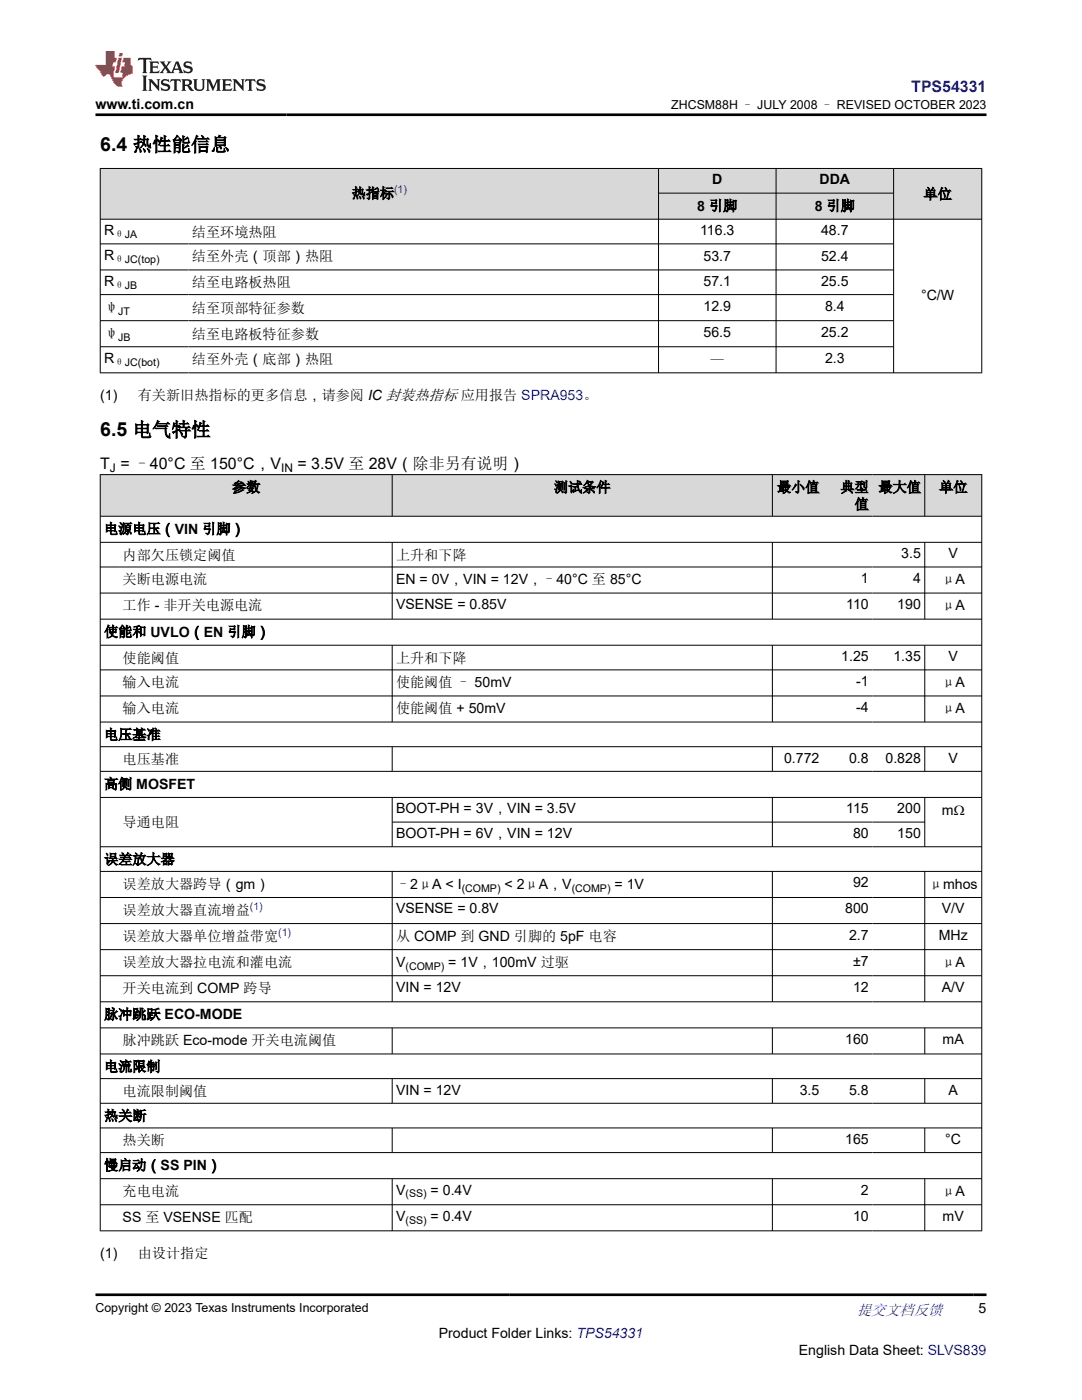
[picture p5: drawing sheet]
<svg xmlns="http://www.w3.org/2000/svg" width="216mm" height="279mm" viewBox="0 0 216 279" stroke-linecap="round" stroke-linejoin="round" font-family="sans-serif">
<defs><g id="words">
<g font-size="3.9">
<text x="20" y="30.2">6.4 热性能信息</text>
<text x="20" y="87.1">6.5 电气特性</text>
</g>
<text font-size="3.2" fill="#00f" x="181.8" y="18.3">TPS54331</text>
<g font-size="3.2">
<text x="20" y="93.6">T = –40°C 至 150°C，V</text>
<text x="59.4" y="93.6">= 3.5V 至 28V（除非另有说明）</text>
</g>
<text font-size="3" fill="#00f" x="171" y="262.4">提交文档反馈</text>
<g font-size="2.8">
<text x="19" y="21.7">www.ti.com.cn</text>
<text x="70.2" y="39.6">热指标</text>
<text x="142.1" y="36.8">D</text>
<text x="163.5" y="36.8">DDA</text>
<text x="184.3" y="39.7">单位</text>
<text x="20.8" y="46.9">R</text>
<text x="38.3" y="47.2">结至环境热阻</text>
<text x="139.1" y="42">8 引脚</text>
<text x="139.7" y="46.9">116.3</text>
<text x="162.6" y="42">8 引脚</text>
<text x="163.8" y="46.9">48.7</text>
<text x="20.8" y="51.9">R</text>
<text x="38.3" y="52.1">结至外壳（顶部）热阻</text>
<text x="140.4" y="52">53.7</text>
<text x="163.8" y="52">52.4</text>
<text x="20.8" y="57.1">R</text>
<text x="38.3" y="57.3">结至电路板热阻</text>
<text x="140.4" y="57.1">57.1</text>
<text x="163.8" y="57.1">25.5</text>
<text x="183.8" y="59.8">°C/W</text>
<text x="20.8" y="62.3">ψ</text>
<text x="38.3" y="62.4">结至顶部特征参数</text>
<text x="140.4" y="62.1">12.9</text>
<text x="164.6" y="62.1">8.4</text>
<text x="20.8" y="67.5">ψ</text>
<text x="38.3" y="67.6">结至电路板特征参数</text>
<text x="140.4" y="67.3">56.5</text>
<text x="163.8" y="67.3">25.2</text>
<text x="20.8" y="72.4">R</text>
<text x="38.3" y="72.7">结至外壳（底部）热阻</text>
<text x="141.7" y="72.8">—</text>
<text x="164.6" y="72.5">2.3</text>
<text x="20" y="79.8">(1)</text>
<text x="27.5" y="79.8">有关新旧热指标的更多信息，请参阅 IC 封装热指标 应用报告 SPRA953。</text>
<text x="46.3" y="98.2">参数</text>
<text x="110.5" y="98.2">测试条件</text>
<text x="155" y="98.2">最小值</text>
<text x="167.7" y="98.2">典型</text>
<text x="170.5" y="101.6">值</text>
<text x="175.3" y="98.2">最大值</text>
<text x="187.4" y="98.2">单位</text>
<text x="20.8" y="106.5">电源电压（VIN 引脚）</text>
<text x="24.5" y="111.7">内部欠压锁定阈值</text>
<text x="79" y="111.7">上升和下降</text>
<text x="179.8" y="111.4">3.5</text>
<text x="189.3" y="111.4">V</text>
<text x="24.5" y="116.6">关断电源电流</text>
<text x="79" y="116.6">EN = 0V，VIN = 12V，–40°C 至 85°C</text>
<text x="171.8" y="116.3">1</text>
<text x="182.2" y="116.3">4</text>
<text x="187.9" y="116.6">μA</text>
<text x="24.5" y="121.8">工作 - 非开关电源电流</text>
<text x="79" y="121.6">VSENSE = 0.85V</text>
<text x="168.8" y="121.6">110</text>
<text x="179.1" y="121.6">190</text>
<text x="187.9" y="121.8">μA</text>
<text x="20.8" y="127">使能和 UVLO（EN 引脚）</text>
<text x="167.9" y="132">1.25</text>
<text x="178.3" y="132">1.35</text>
<text x="189.3" y="132">V</text>
<text x="24.5" y="132.2">使能阈值</text>
<text x="24.5" y="137.2">输入电流</text>
<text x="79" y="132.2">上升和下降</text>
<text x="79" y="137.2">使能阈值 – 50mV</text>
<text x="170.8" y="136.9">-1</text>
<text x="187.9" y="137.2">μA</text>
<text x="24.5" y="142.4">输入电流</text>
<text x="79" y="142.4">使能阈值 + 50mV</text>
<text x="170.8" y="142.1">-4</text>
<text x="187.9" y="142.4">μA</text>
<text x="20.8" y="147.6">电压基准</text>
<text x="24.5" y="152.5">电压基准</text>
<text x="156.5" y="152.2">0.772</text>
<text x="169.4" y="152.2">0.8</text>
<text x="176.7" y="152.2">0.828</text>
<text x="189.3" y="152.2">V</text>
<text x="20.8" y="157.4">高侧 MOSFET</text>
<text x="24.5" y="165.1">导通电阻</text>
<text x="79" y="162.3">BOOT-PH = 3V，VIN = 3.5V</text>
<text x="79" y="167.3">BOOT-PH = 6V，VIN = 12V</text>
<text x="168.8" y="162.3">115</text>
<text x="170.2" y="167.3">80</text>
<text x="179.1" y="162.3">200</text>
<text x="179.1" y="167.3">150</text>
<text x="188" y="162.6">mΩ</text>
<text x="20.8" y="172.5">误差放大器</text>
<text x="24.5" y="177.4">误差放大器跨导（gm）</text>
<text x="79" y="177.4">–2μA &lt; I</text>
<text x="100.7" y="177.4">&lt; 2μA，V</text>
<text x="122.6" y="177.4">= 1V</text>
<text x="170.2" y="177.1">92</text>
<text x="185.4" y="177.4">μmhos</text>
<text x="24.5" y="182.6">误差放大器直流增益</text>
<text x="79" y="182.3">VSENSE = 0.8V</text>
<text x="168.6" y="182.3">800</text>
<text x="187.9" y="182.3">V/V</text>
<text x="24.5" y="187.8">误差放大器单位增益带宽</text>
<text x="79" y="187.8">从 COMP 到 GND 引脚的 5pF 电容</text>
<text x="169.4" y="187.5">2.7</text>
<text x="187.3" y="187.5">MHz</text>
<text x="24.5" y="193">误差放大器拉电流和灌电流</text>
<text x="79" y="193">V</text>
<text x="79" y="197.9">VIN = 12V</text>
<text x="89.5" y="193">= 1V，100mV 过驱</text>
<text x="170.2" y="197.9">12</text>
<text x="170.2" y="192.7">±7</text>
<text x="187.9" y="193">μA</text>
<text x="187.9" y="197.9">A/V</text>
<text x="20.8" y="203.4">脉冲跳跃 ECO-MODE</text>
<text x="24.5" y="198.2">开关电流到 COMP 跨导</text>
<text x="24.5" y="208.6">脉冲跳跃 Eco-mode 开关电流阈值</text>
<text x="168.6" y="208.3">160</text>
<text x="188.1" y="208.3">mA</text>
<text x="20.8" y="213.8">电流限制</text>
<text x="24.5" y="218.7">电流限制阈值</text>
<text x="79" y="218.5">VIN = 12V</text>
<text x="159.6" y="218.5">3.5</text>
<text x="169.4" y="218.5">5.8</text>
<text x="189.3" y="218.5">A</text>
<text x="20.8" y="223.7">热关断</text>
<text x="20.8" y="233.5">慢启动（SS PIN）</text>
<text x="24.5" y="228.6">热关断</text>
<text x="168.6" y="228.3">165</text>
<text x="188.6" y="228.3">°C</text>
<text x="24.5" y="238.7">充电电流</text>
<text x="79" y="238.4">V</text>
<text x="85.9" y="238.4">= 0.4V</text>
<text x="171.8" y="238.4">2</text>
<text x="187.9" y="238.7">μA</text>
<text x="24.5" y="243.9">SS 至 VSENSE 匹配</text>
<text x="79" y="243.6">V</text>
<text x="85.9" y="243.6">= 0.4V</text>
<text x="170.2" y="243.6">10</text>
<text x="188.1" y="243.6">mV</text>
<text x="20" y="251">(1)</text>
<text x="27.5" y="251">由设计指定</text>
<text x="195.3" y="262.1">5</text>
<text x="87.6" y="266.9">Product Folder Links: TPS54331</text>
<text x="159.4" y="270.3">English Data Sheet: SLVS839</text>
</g>
<g font-size="2.5">
<text x="134" y="21.8">ZHCSM88H – JULY 2008 – REVISED OCTOBER 2023</text>
<text x="19" y="261.8">Copyright © 2023 Texas Instruments Incorporated</text>
</g>
<g font-size="2.4">
<text x="21.9" y="94.2">J</text>
<text x="56.1" y="94.2">IN</text>
</g>
<g font-size="2.1" fill="#00f">
<text x="78.6" y="38.6">(1)</text>
<text x="49.9" y="181.6">(1)</text>
<text x="55.5" y="186.9">(1)</text>
</g>
<g font-size="2.1">
<text x="22.8" y="47.5">θJA</text>
<text x="22.8" y="52.4">θJC(top)</text>
<text x="22.8" y="57.6">θJB</text>
<text x="23.6" y="62.8">JT</text>
<text x="23.6" y="68">JB</text>
<text x="22.8" y="73">θJC(bot)</text>
<text x="92.1" y="177.9">(COMP)</text>
<text x="114.1" y="177.9">(COMP)</text>
<text x="80.9" y="193.6">(COMP)</text>
<text x="80.9" y="239">(SS)</text>
<text x="80.9" y="244.2">(SS)</text>
</g>
</g></defs>
<g fill="#d8d8d8">
<path d="M20 33.6h175.9v4.9h-175.9z" fill-rule="evenodd"/>
<path d="M20.1 33.7h111.2v10h-111.2z" fill-rule="evenodd"/>
<path d="M131.5 33.7h23.3v4.8h-23.3z" fill-rule="evenodd"/>
<path d="M154.9 33.7h23.3v4.8h-23.3z" fill-rule="evenodd"/>
<path d="M178.4 33.7h17.4v10h-17.4z" fill-rule="evenodd"/>
<path d="M131.5 38.6h23.3v5.1h-23.3z" fill-rule="evenodd"/>
<path d="M154.9 38.6h23.3v5.1h-23.3z" fill-rule="evenodd"/>
</g>
<g fill="none" stroke="#000" stroke-width=".2">
<path d="M19.9 33.6h176.1M20 33.6v40.9M131.4 33.6v40.9M131.4 38.5h47M154.9 33.6v40.9M178.3 33.6v40.9M195.9 33.6v40.9M19.9 43.7h176.1M19.9 48.7h158.5M19.9 53.9h158.5M19.9 58.8h158.5M19.9 64h158.5"/>
<path d="M19.9 69.2h158.5M196 74.4h-176.1"/>
</g>
<g fill="#d8d8d8">
<path d="M20 94.7h175.9v8.3h-175.9z" fill-rule="evenodd"/>
<path d="M20.1 94.8h58.1v8.2h-58.1z" fill-rule="evenodd"/>
<path d="M78.3 94.8h75.8v8.2h-75.8z" fill-rule="evenodd"/>
<path d="M154.2 94.8h10v8.2h-10z" fill-rule="evenodd"/>
<path d="M164.2 94.8h9.9v8.2h-9.9z" fill-rule="evenodd"/>
<path d="M174.1 94.8h10.4v8.2h-10.4z" fill-rule="evenodd"/>
<path d="M184.6 94.8h11.2v8.2h-11.2z" fill-rule="evenodd"/>
</g>
<g fill="none" stroke="#000" stroke-width=".2">
<path d="M19.9 94.7h176.1M20 94.7v151M78.3 94.7v8.4M154.1 94.7v8.4M184.5 94.7v8.4M195.9 94.7v151M19.9 103h176.1M19.9 108.2h176.1M19.9 113.2h176.1M19.9 118.4h176.1M78.3 108.2v15.4M154.1 108.2v15.4"/>
<path d="M184.5 108.2v15.4M19.9 123.6h176.1M19.9 128.8h176.1M19.9 133.7h176.1M19.9 138.9h176.1M78.3 128.8v15.4M154.1 128.8v15.4M184.5 128.8v15.4M19.9 144.1h176.1M19.9 149h176.1M19.9 153.9h176.1M19.9 159.1h176.1"/>
<path d="M78.3 149v5M78.3 159.1v9.9M154.1 149v5M154.1 159.1v9.9M184.5 149v5M184.5 159.1v9.9M19.9 169h176.1M19.9 173.9h176.1M19.9 179.1h176.1M78.3 173.9v26.1M78.3 164.1h106.3M154.1 173.9v26.1"/>
<path d="M184.5 173.9v26.1M19.9 184.3h176.1M19.9 189.5h176.1M19.9 194.7h176.1M19.9 199.9h176.1M19.9 205.1h176.1M19.9 210.3h176.1M19.9 215.3h176.1M78.3 205.1v5.3M78.3 215.3v4.9M154.1 205.1v5.3M154.1 215.3v4.9"/>
<path d="M184.5 205.1v5.3M184.5 215.3v4.9M19.9 220.2h176.1M19.9 225.1h176.1M19.9 230h176.1M19.9 235.2h176.1M78.3 225.1v5M78.3 235.2v10.5M154.1 225.1v5M154.1 235.2v10.5M184.5 225.1v5M184.5 235.2v10.5"/>
<path d="M19.9 240.4h176.1M19.9 245.6h176.1"/>
</g>
<path d="M27.7 11.6l-.2 .5 .5-.2h.6v.1v2.2l-.2 .4h1l-.2-.4v-2.2v-.1h.5l.5 .2-.1-.5zM29.8 12.3l.2 .4v1.5l-.2 .4h1.9l.1-.6a1.08 1.08 0 0 1-1.3 .2v-.7h.6l.4 .2v-.7l-.4 .2h-.6v-.5l.2-.2a1 1 0 0 1 1 .3l-.1-.5zM31.8 12.3l1 1.1-1 1.2h.9l-.2-.2 .4-.8 .5 .8-.2 .2h1.6l-.2-.2 .1-.5h1l.1 .5-.1 .2h.9l-.2-.3-.8-2h-.5l-1 2.2-.8-1.1 .9-1.1h-.8l.2 .2-.5 .6-.3-.6 .1-.2zM35.2 12.7l.4 1h-.8zM36.8 12.4a.65 .65 0 0 0-.2 .7 .65 .65 0 0 0 .6 .5l.7 .1 .1 .3a.79 .79 0 0 1-.7 .4 .79 .79 0 0 1-.7-.5l.1 .7 .2-.1a.93 .93 0 0 0 1.1 .1 .93 .93 0 0 0 .4-1 1.46 1.46 0 0 0-1.2-.6l-.1-.3a1.09 1.09 0 0 1 1.2 .2l-.2-.6-.1 .1-.6-.2zM28.4 15.1l.2 .4v2.2l-.2 .4h1l-.2-.4v-2.2l.2-.4zM29.6 15.8l.2 .4v1.5l-.2 .4h.8l-.3-.4v-1.3l1.7 1.8v-2l.2-.4h-.8l.2 .2 .1 1.1-1.2-1.3zM32.3 15.9a.65 .65 0 0 0-.2 .8 .65 .65 0 0 0 .7 .4l.6 .2 .1 .2a.79 .79 0 0 1-.7 .4 .79 .79 0 0 1-.7-.5l.1 .7 .2-.1a.93 .93 0 0 0 1.1 .1 .93 .93 0 0 0 .4-.9 1.46 1.46 0 0 0-1.2-.6l-.1-.4a1.09 1.09 0 0 1 1.2 .2l-.2-.6-.1 .1-.6-.1zM34.1 15.8l-.1 .6a.63 .63 0 0 1 .7-.3l.1 1.6-.3 .4h1l-.2-.4v-1.6a.66 .66 0 0 1 .8 .3l-.1-.6zM36.2 15.8l.2 .4v1.5l-.2 .4h.9l-.2-.2v-.7h.5l.1 .2a.79 .79 0 0 0 1.2 .6l-1-.9a.61 .61 0 0 0 .6-.6 .61 .61 0 0 0-.5-.7zM36.9 16.1h.2a.47 .47 0 0 1 .5 .1 .47 .47 0 0 1 .1 .5l-.2 .1-.6 .1zM38.5 15.8l.2 .2a2.27 2.27 0 0 0 .4 2 1.04 1.04 0 0 0 1.7-.7v-1.3l.2-.2h-.8l.2 .4v1.1a.6 .6 0 0 1-.6 .6 .6 .6 0 0 1-.6-.6v-1.1l.3-.4zM41.1 15.8l.2 .4v1.5l-.2 .4h.7l-.2-.4v-1.4l.9 1.9 .8-1.9v1.4l-.2 .4h1l-.3-.4v-1.5l.3-.4h-.8l-.7 1.5-.7-1.5zM44.3 15.8l.2 .4v1.5l-.2 .4h1.9l.1-.6a1.09 1.09 0 0 1-1.3 .2v-.7h.6l.4 .2v-.6l-.4 .2h-.6v-.6l.2-.1a1.01 1.01 0 0 1 1 .3l-.1-.6zM46.4 15.8l.3 .4v1.5l-.3 .4h.8l-.2-.4v-1.3l1.6 1.8v-2l.2-.4h-.7l.2 .2v1.1l-1.2-1.3zM49 15.8l-.1 .6a.63 .63 0 0 1 .8-.3v1.6l-.3 .4h1l-.2-.4v-1.6a.66 .66 0 0 1 .8 .3l-.1-.6zM51.4 15.9a.65 .65 0 0 0-.2 .8 .65 .65 0 0 0 .6 .4l.6 .2 .2 .2a.79 .79 0 0 1-.8 .4 .79 .79 0 0 1-.6-.5l.1 .7 .2-.1a.93 .93 0 0 0 1 .1 .93 .93 0 0 0 .5-.9 1.46 1.46 0 0 0-1.3-.6l-.1-.4a1.09 1.09 0 0 1 1.3 .2l-.2-.6-.2 .1-.5-.1z" fill="#231f20"/>
<path d="M21.1 10.2v2.8h-2.1l.1 .3 .9 1a.95 .95 0 0 0 .9 .9 .59 .59 0 0 1 .6-.4 .59 .59 0 0 1 .5 .4l.4 .7a1.59 1.59 0 0 0 2.1 1.4 1.61 1.61 0 0 1 1-2.3l1-.3-.1-1.5a1.59 1.59 0 0 1-.4-1.7h-1.4l-.2 .9h.5l-.1 .9h-.5l-.2 1v.2l.4 .1-.2 .9h-.6a.73 .73 0 0 1-1.1-.7l.3-1.5h-.5l.2-.9h.5l.2-.9h-.5v-1.3zM23.6 11.5l-.6 3.1h.7l.6-3.1zM23.8 10.6l-.1 .6h.7l.1-.6z" fill="#ed1c24"/>
<path d="M19 22.9h177.8M19 258.4h177.8" fill="none" stroke="#000" stroke-width=".53"/>
<use href="#words"/>
</svg>
